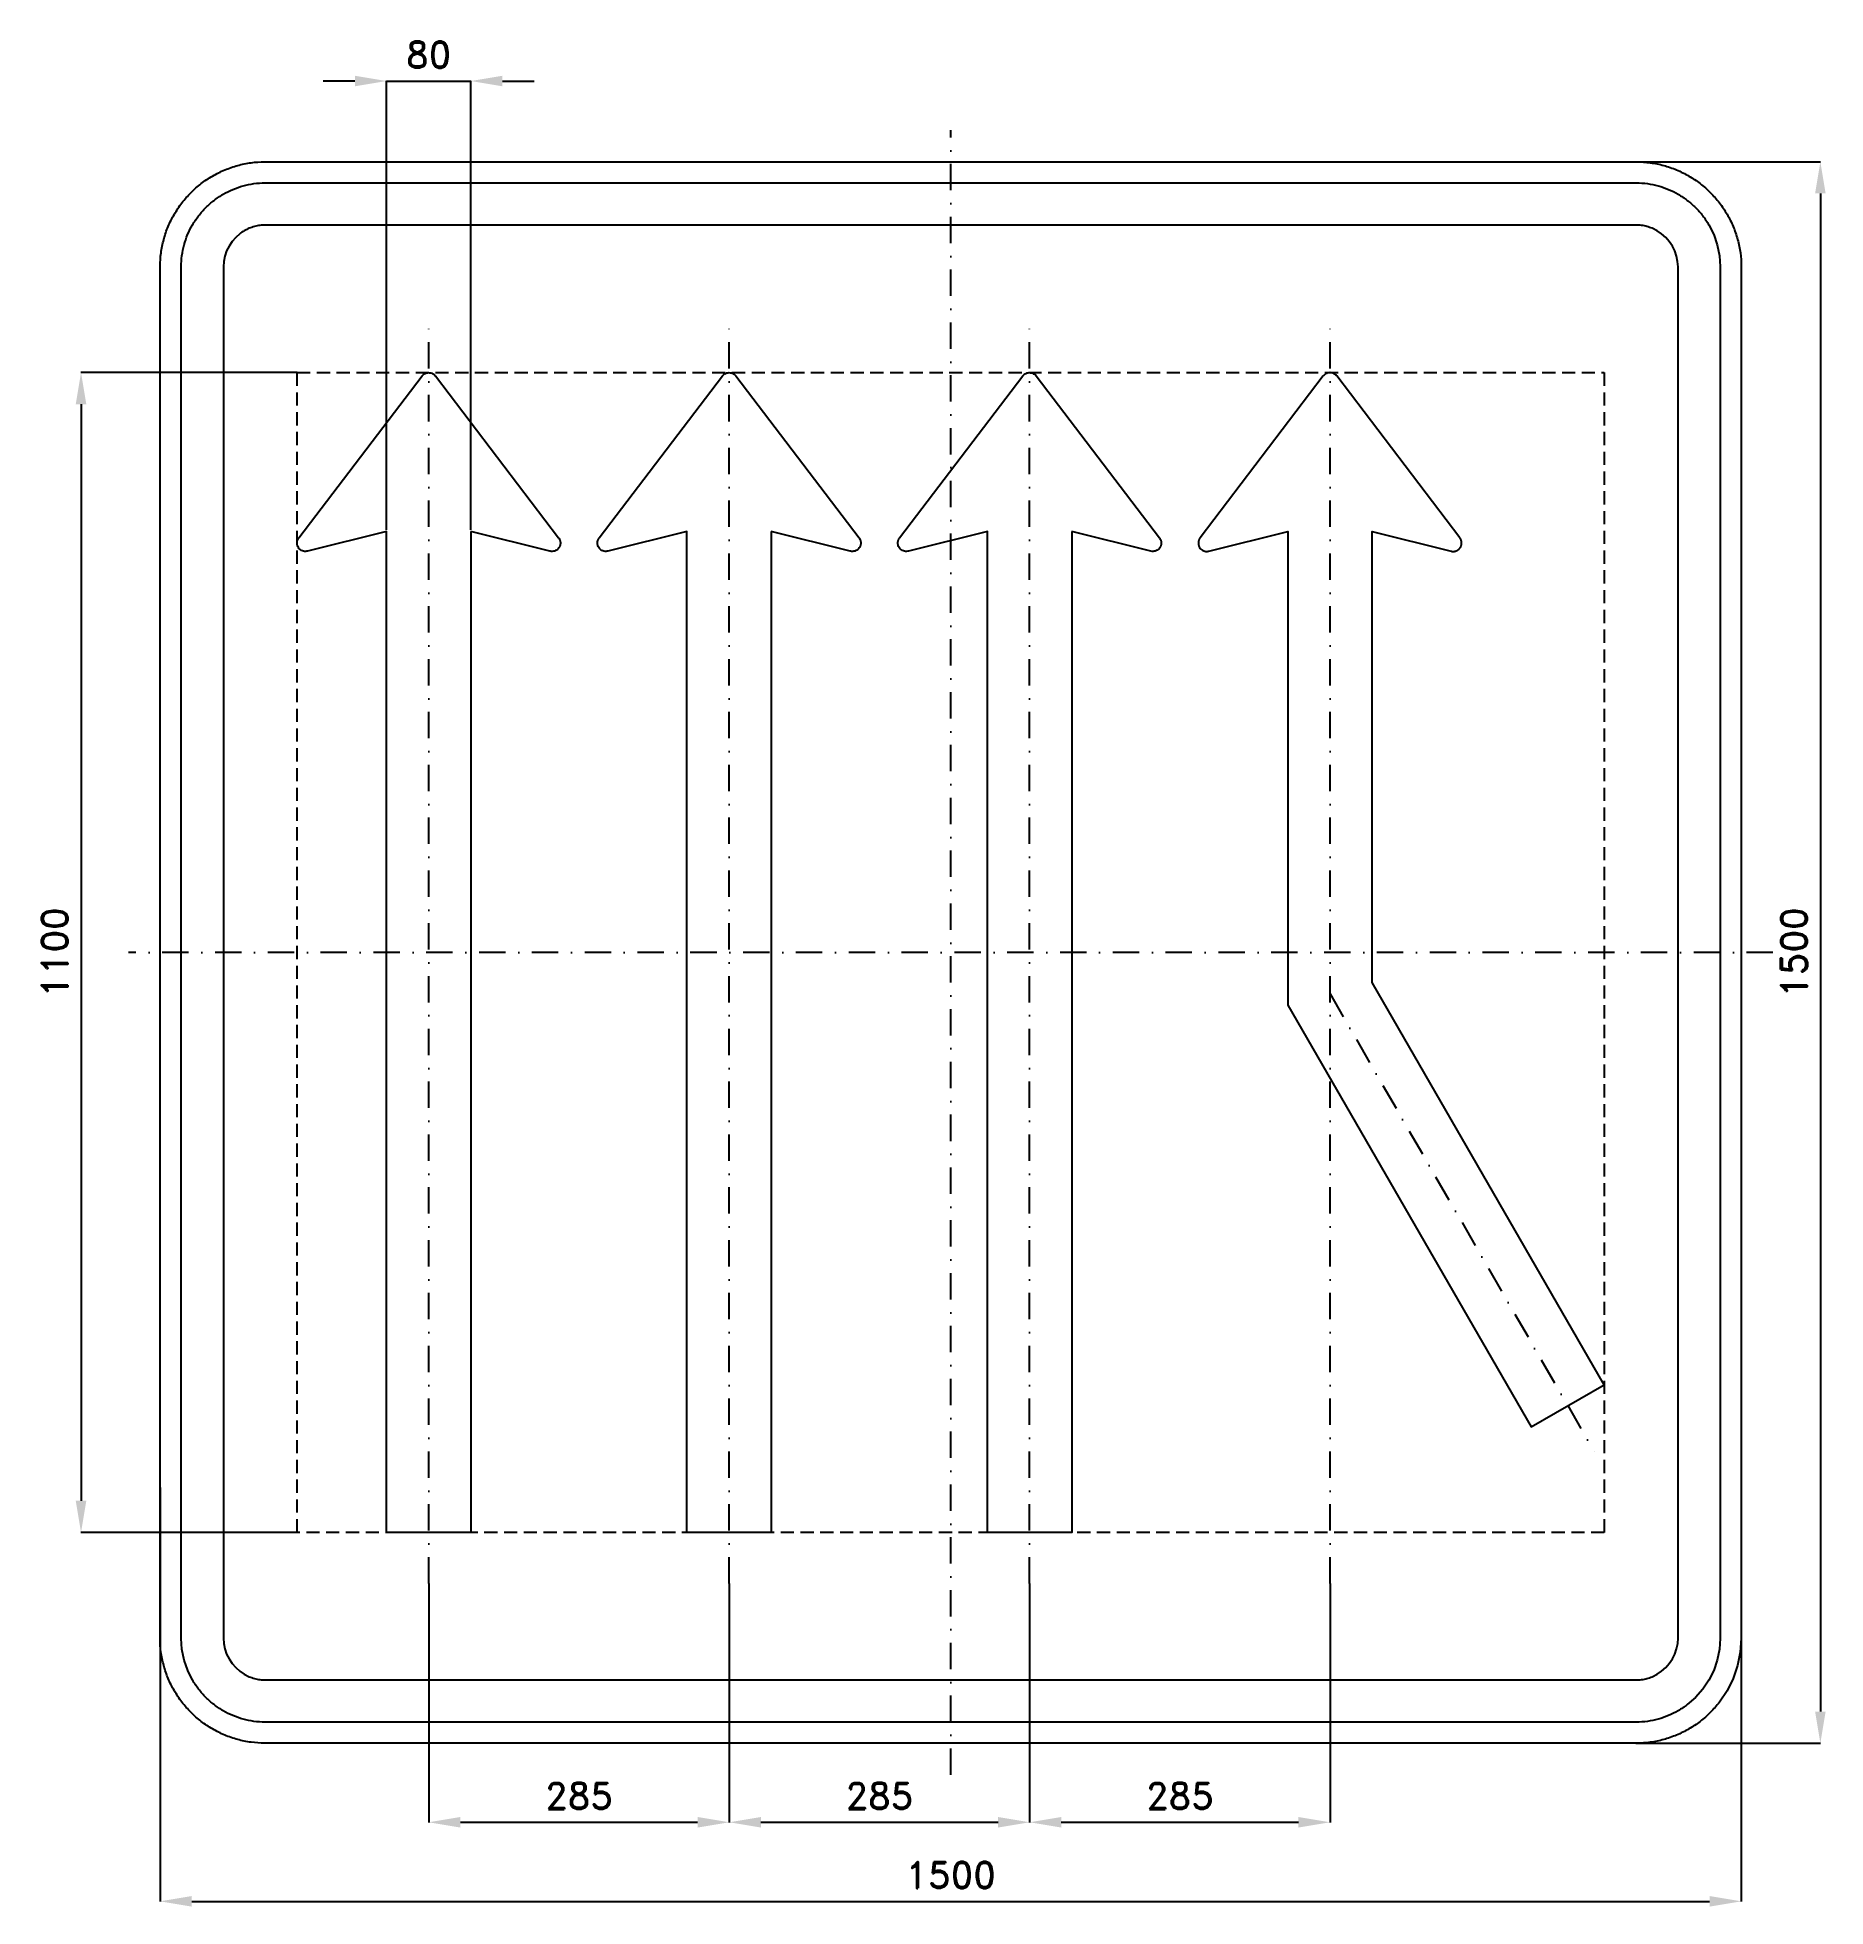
# Model space of a CAD drawing. Header units: millimetres. Extents: x -866 to 830, y -905 to 868.
import ezdxf

# ---------------------------------------------------------------- set-up
doc = ezdxf.new("R2010")
doc.units = ezdxf.units.MM
doc.header["$LTSCALE"] = 5
doc.linetypes.add('ČERCHOVANÁX2', pattern=[2, 1, -0.5, 0, -0.5])
doc.linetypes.add('ČÁRKOVANÁX2', pattern=[1.5, 1, -0.5])
doc.layers.add('Kóty', color=2, linetype='Continuous')
doc.layers.add('Značka', color=7, linetype='Continuous')
doc.styles.get("Standard").update_dxf_attribs({"font": 'romand.shx', "height": 25})
doc.dimstyles.get("Standard").update_dxf_attribs({"dimtxt": 25, "dimasz": 30, "dimexe": 0.18, "dimexo": 0.0625, "dimgap": 12.5, "dimtad": 1, "dimdec": 0, "dimzin": 0, "dimdsep": 46, "dimtxsty": 'Standard', "dimcen": 0.09, "dimadec": 0, "dimazin": 0, "dimtfac": 1, "dimtdec": 0, "dimtofl": 0, "dimtmove": 0, "dimatfit": 3, "dimfxl": 1, "dimtolj": 1, "dimtzin": 0, "dimarcsym": 0})

msp = doc.modelspace()

# ---------------------------------------------------------------- blocks, each defined once
blk = doc.blocks.new('*D0')
at = {"layer": 'Defpoints', "color": 0, "transparency": 16777216}
for p in [(-750, -507.4), (750, -603.9), (750, -900)]:
    blk.add_point(p, dxfattribs=at)
at = {"layer": 'Kóty', "color": 0, "lineweight": -2, "transparency": 16777216}
for p, q in [((-750, -507.5), (-750, -900.2)), ((750, -603.9), (750, -900.2)), ((-720, -900), (720, -900))]:
    blk.add_line(p, q, dxfattribs=at)
at = {"layer": 'Kóty', "color": 0, "transparency": 16777216}
for points in [[(-720, -895), (-720, -905), (-750, -900)], [(720, -895), (720, -905), (750, -900)]]:
    blk.add_solid(points, dxfattribs=at)
at = {"layer": 'Kóty', "color": 0, "transparency": 16777216, "insert": (0, -875), "char_height": 25, "attachment_point": 5}
blk.add_mtext('\\A1;1500', dxfattribs=at)
blk = doc.blocks.new('*D1')
at = {"layer": 'Defpoints', "color": 0, "transparency": 16777216}
for p in [(626.7, 750), (650, -750), (825, -750)]:
    blk.add_point(p, dxfattribs=at)
at = {"layer": 'Kóty', "color": 0, "lineweight": -2, "transparency": 16777216}
for p, q in [((626.7, 750), (825.2, 750)), ((825, 720), (825, -720)), ((650.1, -750), (825.2, -750))]:
    blk.add_line(p, q, dxfattribs=at)
at = {"layer": 'Kóty', "color": 0, "transparency": 16777216}
for points in [[(820, 720), (830, 720), (825, 750)], [(820, -720), (830, -720), (825, -750)]]:
    blk.add_solid(points, dxfattribs=at)
at = {"layer": 'Kóty', "color": 0, "transparency": 16777216, "insert": (800, 0), "char_height": 25, "attachment_point": 5, "rotation": 90}
blk.add_mtext('\\A1;1500', dxfattribs=at)
blk = doc.blocks.new('*D2')
at = {"layer": 'Defpoints', "color": 0, "transparency": 16777216}
for p in [(-620.04, 550), (-825, -550), (-620.04, -550)]:
    blk.add_point(p, dxfattribs=at)
at = {"layer": 'Kóty', "color": 0, "lineweight": -2, "transparency": 16777216}
for p, q in [((-620.1025, 550), (-825.18, 550)), ((-825, 520), (-825, -520)), ((-620.1025, -550), (-825.18, -550))]:
    blk.add_line(p, q, dxfattribs=at)
at = {"layer": 'Kóty', "color": 0, "transparency": 16777216}
for points in [[(-830, 520), (-820, 520), (-825, 550)], [(-830, -520), (-820, -520), (-825, -550)]]:
    blk.add_solid(points, dxfattribs=at)
at = {"layer": 'Kóty', "color": 0, "transparency": 16777216, "insert": (-850, 0), "char_height": 25, "attachment_point": 5, "rotation": 90}
blk.add_mtext('\\A1;1100', dxfattribs=at)
blk = doc.blocks.new('*D3')
at = {"layer": 'Defpoints', "color": 0, "transparency": 16777216}
for p in [(-455.2, 826.6), (-535.2, 400.8), (-455.2, 400.8)]:
    blk.add_point(p, dxfattribs=at)
at = {"layer": 'Kóty', "color": 0, "lineweight": -2, "transparency": 16777216}
for p, q in [((-565.2, 826.6), (-595.2, 826.6)), ((-535.2, 400.9), (-535.2, 826.8)), ((-455.2, 400.9), (-455.2, 826.8)), ((-425.2, 826.6), (-395.2, 826.6))]:
    blk.add_line(p, q, dxfattribs=at)
at = {"layer": 'Kóty', "color": 0, "transparency": 16777216}
for points in [[(-565.2, 831.6), (-565.2, 821.6), (-535.2, 826.6)], [(-425.2, 831.6), (-425.2, 821.6), (-455.2, 826.6)]]:
    blk.add_solid(points, dxfattribs=at)
at = {"layer": 'Kóty', "color": 0, "transparency": 16777216, "insert": (-495.2, 851.6), "char_height": 25, "attachment_point": 5}
blk.add_mtext('\\A1;80', dxfattribs=at)
blk = doc.blocks.new('*D4')
at = {"layer": 'Defpoints', "color": 0, "transparency": 16777216}
for p in [(-210.1, -598.5), (74.9, -598.4), (74.9, -825)]:
    blk.add_point(p, dxfattribs=at)
at = {"layer": 'Kóty', "color": 0, "lineweight": -2, "transparency": 16777216}
for p, q in [((-210.1, -598.6), (-210.1, -825.2)), ((74.9, -598.5), (74.9, -825.2)), ((-180.1, -825), (44.9, -825))]:
    blk.add_line(p, q, dxfattribs=at)
at = {"layer": 'Kóty', "color": 0, "transparency": 16777216}
for points in [[(-180.1, -820), (-180.1, -830), (-210.1, -825)], [(44.9, -820), (44.9, -830), (74.9, -825)]]:
    blk.add_solid(points, dxfattribs=at)
at = {"layer": 'Kóty', "color": 0, "transparency": 16777216, "insert": (-67.6, -800), "char_height": 25, "attachment_point": 5}
blk.add_mtext('\\A1;285', dxfattribs=at)
blk = doc.blocks.new('*D5')
at = {"layer": 'Defpoints', "color": 0, "transparency": 16777216}
for p in [(-495.1, -598.4), (-210.1, -598.6), (-210.1, -825)]:
    blk.add_point(p, dxfattribs=at)
at = {"layer": 'Kóty', "color": 0, "lineweight": -2, "transparency": 16777216}
for p, q in [((-495.1, -598.5), (-495.1, -825.2)), ((-210.1, -598.6), (-210.1, -825.2)), ((-465.1, -825), (-240.1, -825))]:
    blk.add_line(p, q, dxfattribs=at)
at = {"layer": 'Kóty', "color": 0, "transparency": 16777216}
for points in [[(-465.1, -820), (-465.1, -830), (-495.1, -825)], [(-240.1, -820), (-240.1, -830), (-210.1, -825)]]:
    blk.add_solid(points, dxfattribs=at)
at = {"layer": 'Kóty', "color": 0, "transparency": 16777216, "insert": (-352.6, -800), "char_height": 25, "attachment_point": 5}
blk.add_mtext('\\A1;285', dxfattribs=at)
blk = doc.blocks.new('*D6')
at = {"layer": 'Defpoints', "color": 0, "transparency": 16777216}
for p in [(74.9, -598.5), (359.9, -598.5), (359.9, -825)]:
    blk.add_point(p, dxfattribs=at)
at = {"layer": 'Kóty', "color": 0, "lineweight": -2, "transparency": 16777216}
for p, q in [((74.9, -598.5), (74.9, -825.2)), ((359.9, -598.5), (359.9, -825.2)), ((104.9, -825), (329.9, -825))]:
    blk.add_line(p, q, dxfattribs=at)
at = {"layer": 'Kóty', "color": 0, "transparency": 16777216}
for points in [[(104.9, -820), (104.9, -830), (74.9, -825)], [(329.9, -820), (329.9, -830), (359.9, -825)]]:
    blk.add_solid(points, dxfattribs=at)
at = {"layer": 'Kóty', "color": 0, "transparency": 16777216, "insert": (217.4, -800), "char_height": 25, "attachment_point": 5}
blk.add_mtext('\\A1;285', dxfattribs=at)

# ---------------------------------------------------------------- dimensions: what is measured, and where the dimension line sits
at = {"layer": 'Kóty'}
for base, p1, p2, picture, middle in [((-455.161, 826.60727), (-535.161, 400.81727), (-455.161, 400.81727), '*D3', (-495.161, 851.60727)), ((-210.145, -825), (-495.145, -598.39273), (-210.145, -598.58023), '*D5', (-352.645, -800)), ((74.855, -825), (-210.145, -598.51773), (74.855, -598.39273), '*D4', (-67.645, -800)), ((359.855, -825), (74.855, -598.45523), (359.855, -598.45523), '*D6', (217.355, -800))]:
    dim = msp.add_linear_dim(base=base, p1=p1, p2=p2, dimstyle='Standard', dxfattribs=at)
    dim.commit()
    dim.dimension.update_dxf_attribs({"geometry": picture, "text_midpoint": middle})
for base, p1, p2, picture, middle in [((825, -750), (626.65279, 750), (650, -750), '*D1', (800, 0)), ((-825, -550), (-620.04, 550), (-620.04, -550), '*D2', (-850, 0))]:
    dim = msp.add_linear_dim(base=base, p1=p1, p2=p2, angle=90, dimstyle='Standard', dxfattribs=at)
    dim.commit()
    dim.dimension.update_dxf_attribs({"geometry": picture, "text_midpoint": middle})
dim = msp.add_linear_dim(base=(750, -900), p1=(-750, -507.4144), p2=(750, -603.8615), text='1500', dimstyle='Standard', dxfattribs=at)
dim.commit()
dim.dimension.update_dxf_attribs({"geometry": '*D0', "text_midpoint": (0, -875)})

# ---------------------------------------------------------------- linework, layer by layer
at = {"layer": 'Kóty'}
msp.add_lwpolyline([(-535.161, 826.60727), (-455.161, 826.60727)], dxfattribs=at)
at = {"layer": 'Značka', "color": 6, "linetype": 'ČERCHOVANÁX2', "ltscale": 5}
msp.add_line((359.855, -39.28203), (610.42341, -473.27925), dxfattribs=at)
for points in [[(0, -780), (0, 780)], [(-495.145, -598.39273), (-495.145, 601.60727)], [(-210.145, -598.39273), (-210.145, 601.60727)], [(74.855, -598.39273), (74.855, 601.60727)], [(359.855, -598.39273), (359.855, 601.60727)], [(780, 0), (-780, 0)]]:
    msp.add_lwpolyline(points, dxfattribs=at)
at = {"layer": 'Značka', "color": 5}
for points in [[(-650, -750), (-650.39, -749.99883), (-650.79, -749.99692, -0.032183), (-663.7, -749.09245, -0.0354395), (-676.39, -746.45574, -0.036257), (-688.66, -742.3068, -0.0344302), (-700.23, -736.4713, -0.0337135), (-711, -729.2849, -0.034097), (-720.71, -720.7107, -0.0342145), (-729.29, -711.0064, -0.0342268), (-736.47, -700.2266, -0.0340428), (-742.27, -688.6512, -0.0334252), (-746.46, -676.3873, -0.0341747), (-749.14, -663.6918, -0.0367361), (-750, -650.785), (-750, -650.393), (-750, -650), (-750, 650), (-750, 650.39), (-750, 650.79, -0.0321975), (-749.09, 663.7, -0.0354674), (-746.46, 676.39, -0.0363203), (-742.31, 688.66, -0.0344709), (-736.47, 700.23, -0.0337211), (-729.29, 711, -0.0340992), (-720.71, 720.71, -0.0342018), (-711.01, 729.29, -0.0342246), (-700.23, 736.47, -0.0340515), (-688.65, 742.27, -0.0334153), (-676.39, 746.46, -0.0341236), (-663.69, 749.14, -0.0367442), (-650.79, 750), (-650.39, 750), (-650, 750), (650, 750), (650.39, 750), (650.79, 750, -0.0321821), (663.7, 749.09, -0.0354474), (676.39, 746.46, -0.0362719), (688.66, 742.31, -0.0344334), (700.23, 736.47, -0.0337229), (711, 729.28, -0.0340912), (720.71, 720.71, -0.0342207), (729.29, 711.01, -0.0342246), (736.47, 700.23, -0.0340384), (742.27, 688.65, -0.0334249), (746.46, 676.39, -0.034173), (749.14, 663.69, -0.0367364), (750, 650.79), (750, 650.39), (750, 650), (750, -650), (750, -650.393), (750, -650.785), (749.09, -663.6978), (746.46, -676.3873), (742.31, -688.6591), (736.47, -700.2266), (729.28, -711.0042, -0.0341063), (720.71, -720.7107, -0.0342027), (711.01, -729.2931, -0.034227), (700.23, -736.4713, -0.0340442), (688.65, -742.2651, -0.0334113), (676.39, -746.45574, -0.0341218), (663.69, -749.13547, -0.0367434), (650.79, -749.99692), (650.39, -749.99892), (650, -750), (-650, -750)], [(-650, -730), (-650.31, -729.9991), (-650.63, -729.9975, -0.0321839), (-660.96, -729.274, -0.035448), (-671.11, -727.1646, -0.0362817), (-680.93, -723.8454, -0.0344216), (-690.18, -719.1771, -0.0337453), (-698.8, -713.4279, -0.0341022), (-706.57, -706.5685, -0.034186), (-713.43, -698.8051, -0.0342028), (-719.18, -690.1812), (-723.81, -680.921), (-727.16, -671.1098), (-729.31, -660.9534), (-730, -650.628), (-730, -650.314), (-730, -650), (-730, 650), (-730, 650.31), (-730, 650.63, -0.0321794), (-729.27, 660.96, -0.0354889), (-727.16, 671.11, -0.0362814), (-723.85, 680.93, -0.0344198), (-719.18, 690.18, -0.033728), (-713.43, 698.8, -0.0340731), (-706.57, 706.57, -0.0342387), (-698.81, 713.43, -0.0341991), (-690.18, 719.18, -0.0340344), (-680.92, 723.81, -0.0334143), (-671.11, 727.16, -0.0341236), (-660.95, 729.31, -0.0367402), (-650.63, 730), (-650.31, 730), (-650, 730), (650, 730), (650.31, 730), (650.63, 730, -0.032183), (660.96, 729.27, -0.0354467), (671.11, 727.16, -0.0362744), (680.93, 723.85, -0.0344144), (690.18, 719.18, -0.033745), (698.8, 713.43, -0.0340968), (706.57, 706.57, -0.0341871), (713.43, 698.81, -0.0342063), (719.18, 690.18), (723.81, 680.92), (727.16, 671.11), (729.31, 660.95), (730, 650.63), (730, 650.31), (730, 650), (730, -650), (730, -650.314), (730, -650.628), (729.27, -660.9582), (727.16, -671.1098), (723.85, -680.9273), (719.18, -690.1812), (713.43, -698.8034), (706.57, -706.5685), (698.81, -713.4345, -0.0342057), (690.18, -719.1771, -0.0340314), (680.92, -723.8121, -0.0334215), (671.11, -727.1646, -0.0341218), (660.95, -729.3084, -0.0367439), (650.63, -729.9975), (650.31, -729.9991), (650, -730), (-650, -730)], [(-650, -690), (650, -690), (650.16, -689.9995), (650.31, -689.9988, 0.0321848), (655.48, -689.637, 0.0354594), (660.55, -688.5823, 0.0362767), (665.46, -686.9227), (670.09, -684.5885), (674.4, -681.714), (678.28, -678.2843), (681.72, -674.4026), (684.59, -670.0906), (686.91, -665.4605), (688.58, -660.5549), (689.65, -655.4767), (690, -650.314), (690, -650.157), (690, -650), (690, 650), (690, 650.16), (690, 650.31), (689.64, 655.48), (688.58, 660.55), (686.92, 665.46), (684.59, 670.09), (681.71, 674.4), (678.28, 678.28), (674.4, 681.72), (670.09, 684.59), (665.46, 686.91, 0.0334086), (660.55, 688.58, 0.0341855), (655.48, 689.65, 0.0367465), (650.31, 690), (650.16, 690), (650, 690), (-650, 690), (-650.16, 690), (-650.31, 690, 0.0321848), (-655.48, 689.64, 0.0354579), (-660.55, 688.58, 0.0362712), (-665.46, 686.92, 0.0343823), (-670.09, 684.59, 0.0336505), (-674.4, 681.71), (-678.28, 678.28), (-681.72, 674.4), (-684.59, 670.09), (-686.91, 665.46), (-688.58, 660.55), (-689.65, 655.48), (-690, 650.31), (-690, 650.16), (-690, 650), (-690, -650), (-690, -650.157), (-690, -650.314), (-689.64, -655.4791), (-688.58, -660.5549), (-686.92, -665.4636), (-684.59, -670.0906), (-681.71, -674.4017), (-678.28, -678.2843), (-674.4, -681.7172), (-670.09, -684.5885), (-665.46, -686.9061, 0.0334044), (-660.55, -688.5823, 0.0341611), (-655.48, -689.6542, 0.0367494), (-650.31, -689.9988), (-650.16, -689.9996), (-650, -690)]]:
    msp.add_lwpolyline(points, format="xyb", dxfattribs=at)
for points in [[(-455.15, 399.2), (-455.15, -550), (-535.14, -550), (-535.14, 375.2), (-535.16, 375.2), (-535.16, 399.2), (-610.12, 380.66), (-610.21, 380.63), (-610.31, 380.61), (-610.53, 380.57), (-610.76, 380.53), (-611.8, 380.42), (-612.85, 380.46), (-613.88, 380.63), (-614.88, 380.94), (-615.83, 381.37), (-616.72, 381.93), (-617.53, 382.59), (-618.24, 383.36), (-618.85, 384.21), (-619.34, 385.14), (-619.71, 386.12), (-619.72, 386.17), (-619.74, 386.22), (-619.79, 386.43), (-619.84, 386.63), (-619.89, 386.89), (-619.94, 387.14), (-619.98, 387.4), (-620.01, 387.66), (-620.03, 387.92), (-620.04, 388.18), (-620.05, 388.45), (-620.04, 388.71), (-620.03, 388.97), (-620, 389.23), (-619.97, 389.49), (-619.93, 389.75), (-619.89, 390.01), (-619.83, 390.26), (-619.77, 390.52), (-619.69, 390.77), (-619.61, 391.02), (-619.52, 391.26), (-619.43, 391.51), (-619.32, 391.75), (-619.24, 391.94), (-619.14, 392.13), (-619.12, 392.18), (-619.09, 392.22), (-618.53, 393.1), (-618.47, 393.18), (-618.41, 393.27), (-501.52, 546.84), (-501.47, 546.92), (-501.41, 546.99), (-500.83, 547.65), (-500.17, 548.23), (-499.32, 548.84), (-498.38, 549.32), (-497.4, 549.68), (-496.38, 549.9), (-495.34, 550), (-494.29, 549.95), (-493.26, 549.77), (-492.26, 549.45), (-491.32, 549.01), (-490.43, 548.45), (-489.63, 547.78), (-488.92, 547.01), (-488.86, 546.92), (-488.79, 546.84), (-371.91, 393.27), (-371.85, 393.19), (-371.8, 393.11), (-371.67, 392.93), (-371.54, 392.73), (-371.03, 391.82), (-371.01, 391.78), (-370.99, 391.73), (-370.9, 391.54), (-370.82, 391.34), (-370.73, 391.09), (-370.65, 390.84), (-370.57, 390.59), (-370.51, 390.34), (-370.45, 390.09), (-370.4, 389.83), (-370.35, 389.58), (-370.32, 389.32), (-370.3, 389.06), (-370.29, 388.79), (-370.28, 388.53), (-370.28, 388.27), (-370.28, 388.01), (-370.3, 387.74), (-370.33, 387.48), (-370.37, 387.22), (-370.41, 386.96), (-370.46, 386.7), (-370.52, 386.45), (-370.59, 386.2), (-370.67, 385.95), (-370.75, 385.7), (-370.84, 385.46), (-370.95, 385.22), (-371.06, 384.98), (-371.17, 384.74), (-371.3, 384.51), (-371.43, 384.28), (-371.54, 384.11), (-371.65, 383.93), (-371.68, 383.89), (-371.71, 383.84), (-372.37, 383.03), (-373.12, 382.3), (-373.97, 381.68), (-374.88, 381.17), (-375.86, 380.8), (-376.87, 380.54), (-377.91, 380.43), (-378.96, 380.44), (-379.99, 380.61), (-380.1, 380.63), (-380.2, 380.66), (-455.15, 399.2)], [(-170.15, 399.2), (-170.15, -550), (-250.15, -550), (-250.15, 375.2), (-250.17, 375.2), (-250.17, 399.2), (-325.13, 380.66), (-325.22, 380.63), (-325.31, 380.61), (-325.54, 380.57), (-325.77, 380.53), (-326.81, 380.42), (-327.86, 380.46), (-328.89, 380.63), (-329.89, 380.94), (-330.84, 381.37), (-331.73, 381.93), (-332.54, 382.59), (-333.25, 383.36), (-333.86, 384.21), (-334.35, 385.14), (-334.72, 386.12), (-334.73, 386.17), (-334.74, 386.22), (-334.8, 386.43), (-334.85, 386.63), (-334.9, 386.89), (-334.95, 387.14), (-334.99, 387.4), (-335.02, 387.66), (-335.04, 387.92), (-335.05, 388.18), (-335.05, 388.45), (-335.05, 388.71), (-335.03, 388.97), (-335.01, 389.23), (-334.98, 389.49), (-334.94, 389.75), (-334.9, 390.01), (-334.84, 390.26), (-334.77, 390.52), (-334.7, 390.77), (-334.62, 391.02), (-334.53, 391.26), (-334.43, 391.51), (-334.33, 391.75), (-334.24, 391.94), (-334.15, 392.13), (-334.12, 392.18), (-334.1, 392.22), (-333.54, 393.1), (-333.48, 393.18), (-333.42, 393.27), (-216.53, 546.84), (-216.47, 546.92), (-216.42, 546.99), (-215.83, 547.65), (-215.18, 548.23), (-214.32, 548.84), (-213.39, 549.32), (-212.41, 549.68), (-211.39, 549.9), (-210.35, 550), (-209.3, 549.95), (-208.27, 549.77), (-207.27, 549.45), (-206.32, 549.01), (-205.44, 548.45), (-204.63, 547.78), (-203.93, 547.01), (-203.87, 546.92), (-203.8, 546.84), (-86.92, 393.27), (-86.86, 393.19), (-86.8, 393.11), (-86.67, 392.93), (-86.54, 392.73), (-86.04, 391.82), (-86.02, 391.78), (-85.99, 391.73), (-85.91, 391.54), (-85.83, 391.34), (-85.74, 391.09), (-85.66, 390.84), (-85.58, 390.59), (-85.51, 390.34), (-85.45, 390.09), (-85.4, 389.83), (-85.36, 389.58), (-85.33, 389.32), (-85.31, 389.06), (-85.29, 388.79), (-85.28, 388.53), (-85.28, 388.27), (-85.29, 388.01), (-85.31, 387.74), (-85.34, 387.48), (-85.37, 387.22), (-85.42, 386.96), (-85.47, 386.7), (-85.53, 386.45), (-85.6, 386.2), (-85.67, 385.95), (-85.76, 385.7), (-85.85, 385.46), (-85.95, 385.22), (-86.06, 384.98), (-86.18, 384.74), (-86.3, 384.51), (-86.44, 384.28), (-86.55, 384.11), (-86.66, 383.93), (-86.69, 383.89), (-86.72, 383.84), (-87.38, 383.03), (-88.13, 382.3), (-88.97, 381.68), (-89.89, 381.17), (-90.86, 380.8), (-91.88, 380.54), (-92.92, 380.43), (-93.97, 380.44), (-95, 380.61), (-95.1, 380.63), (-95.21, 380.66), (-170.15, 399.2)], [(114.84, 399.2), (114.84, -550), (34.84, -550), (34.84, 375.2), (34.83, 375.2), (34.83, 399.2), (-40.14, 380.66), (-40.23, 380.63), (-40.32, 380.61), (-40.55, 380.57), (-40.77, 380.53), (-41.82, 380.42), (-42.86, 380.46), (-43.9, 380.63), (-44.89, 380.94), (-45.85, 381.37), (-46.73, 381.93), (-47.54, 382.59), (-48.25, 383.36), (-48.87, 384.21), (-49.35, 385.14), (-49.72, 386.12), (-49.74, 386.17), (-49.75, 386.22), (-49.81, 386.43), (-49.86, 386.63), (-49.91, 386.89), (-49.95, 387.14), (-49.99, 387.4), (-50.02, 387.66), (-50.05, 387.92), (-50.06, 388.18), (-50.06, 388.45), (-50.05, 388.71), (-50.04, 388.97), (-50.02, 389.23), (-49.99, 389.49), (-49.95, 389.75), (-49.9, 390.01), (-49.85, 390.26), (-49.78, 390.52), (-49.71, 390.77), (-49.63, 391.02), (-49.54, 391.26), (-49.44, 391.51), (-49.34, 391.75), (-49.25, 391.94), (-49.16, 392.13), (-49.13, 392.18), (-49.11, 392.22), (-48.55, 393.1), (-48.49, 393.18), (-48.42, 393.27), (68.46, 546.84), (68.52, 546.92), (68.58, 546.99), (69.16, 547.65), (69.82, 548.23), (70.67, 548.84), (71.6, 549.32), (72.58, 549.68), (73.61, 549.9), (74.65, 550), (75.69, 549.95), (76.72, 549.77), (77.72, 549.45), (78.67, 549.01), (79.55, 548.45), (80.36, 547.78), (81.06, 547.01), (81.13, 546.92), (81.19, 546.84), (198.08, 393.27), (198.13, 393.19), (198.19, 393.11), (198.32, 392.93), (198.45, 392.73), (198.96, 391.82), (198.98, 391.78), (199, 391.73), (199.08, 391.54), (199.16, 391.34), (199.25, 391.09), (199.33, 390.84), (199.41, 390.59), (199.48, 390.34), (199.54, 390.09), (199.59, 389.83), (199.63, 389.58), (199.66, 389.32), (199.69, 389.06), (199.7, 388.79), (199.71, 388.53), (199.71, 388.27), (199.7, 388.01), (199.68, 387.74), (199.66, 387.48), (199.62, 387.22), (199.58, 386.96), (199.52, 386.7), (199.46, 386.45), (199.4, 386.2), (199.32, 385.95), (199.23, 385.7), (199.14, 385.46), (199.04, 385.22), (198.93, 384.98), (198.81, 384.74), (198.69, 384.51), (198.56, 384.28), (198.45, 384.11), (198.33, 383.93), (198.3, 383.89), (198.27, 383.84), (197.62, 383.03), (196.86, 382.3), (196.02, 381.68), (195.1, 381.17), (194.13, 380.8), (193.11, 380.54), (192.07, 380.43), (191.02, 380.44), (189.99, 380.61), (189.89, 380.63), (189.79, 380.66), (114.84, 399.2)], [(319.84, -50.013), (550.76, -449.991), (620.04, -409.992), (399.83, -28.577), (399.83, 399.2), (474.78, 380.66), (474.88, 380.63), (474.98, 380.61), (475.03, 380.6), (475.09, 380.59), (475.29, 380.55), (475.5, 380.51), (475.76, 380.47), (476.02, 380.44), (476.28, 380.43), (476.54, 380.42), (476.8, 380.42), (477.06, 380.43), (477.33, 380.45), (477.59, 380.47), (477.85, 380.5), (478.11, 380.54), (478.36, 380.6), (478.62, 380.66), (478.87, 380.73), (479.12, 380.8), (479.37, 380.89), (479.61, 380.97), (479.86, 381.07), (480.1, 381.17), (480.33, 381.29), (480.56, 381.41), (480.79, 381.55), (481.01, 381.68), (481.23, 381.83), (481.44, 381.98), (481.65, 382.14), (481.86, 382.3), (482.06, 382.48), (482.25, 382.66), (482.43, 382.84), (482.61, 383.03), (482.78, 383.23), (482.95, 383.43), (483.11, 383.63), (483.27, 383.84), (483.41, 384.06), (483.55, 384.28), (483.68, 384.51), (483.8, 384.74), (483.92, 384.98), (484.03, 385.22), (484.13, 385.46), (484.23, 385.7), (484.31, 385.95), (484.39, 386.2), (484.46, 386.45), (484.51, 386.7), (484.57, 386.96), (484.61, 387.22), (484.65, 387.48), (484.68, 387.74), (484.69, 388.01), (484.7, 388.27), (484.7, 388.53), (484.69, 388.79), (484.68, 389.06), (484.66, 389.32), (484.62, 389.58), (484.58, 389.83), (484.53, 390.09), (484.47, 390.34), (484.4, 390.59), (484.33, 390.84), (484.24, 391.09), (484.15, 391.34), (484.06, 391.58), (483.95, 391.82), (483.83, 392.06), (483.71, 392.29), (483.61, 392.47), (483.5, 392.65), (483.47, 392.69), (483.44, 392.73), (483.31, 392.93), (483.18, 393.11), (483.12, 393.19), (483.07, 393.27), (366.18, 546.84), (366.12, 546.92), (366.05, 547.01), (365.35, 547.78), (364.55, 548.45), (363.66, 549.01), (362.71, 549.45), (361.72, 549.77), (360.69, 549.95), (359.64, 550), (358.6, 549.9), (357.58, 549.68), (356.59, 549.32), (355.66, 548.84), (354.81, 548.23), (354.15, 547.65), (353.57, 546.99), (353.51, 546.92), (353.45, 546.84), (236.57, 393.27), (236.51, 393.18), (236.44, 393.1), (236.41, 393.06), (236.38, 393.02), (236.26, 392.85), (236.15, 392.67), (236.01, 392.45), (235.89, 392.22), (235.77, 391.99), (235.65, 391.75), (235.55, 391.51), (235.46, 391.26), (235.37, 391.02), (235.28, 390.77), (235.21, 390.52), (235.15, 390.26), (235.09, 390.01), (235.04, 389.75), (235.01, 389.49), (234.98, 389.23), (234.95, 388.97), (234.94, 388.71), (234.93, 388.45), (234.94, 388.18), (234.95, 387.92), (234.97, 387.66), (235, 387.4), (235.04, 387.14), (235.08, 386.89), (235.14, 386.63), (235.2, 386.38), (235.27, 386.12), (235.35, 385.87), (235.44, 385.63), (235.53, 385.38), (235.64, 385.14), (235.75, 384.91), (235.87, 384.67), (235.97, 384.49), (236.07, 384.3), (236.1, 384.26), (236.13, 384.21), (236.74, 383.36), (237.45, 382.59), (238.26, 381.93), (239.14, 381.37), (240.1, 380.94), (241.1, 380.63), (242.13, 380.46), (243.18, 380.42), (244.22, 380.53), (244.45, 380.57), (244.67, 380.61), (244.76, 380.63), (244.86, 380.66), (319.82, 399.2), (319.82, 375.2), (319.84, 375.2), (319.84, -50.013)]]:
    msp.add_lwpolyline(points, dxfattribs=at)
at = {"layer": 'Značka', "color": 6, "linetype": 'ČÁRKOVANÁX2', "ltscale": 2.5}
msp.add_lwpolyline([(-620.04, -550), (-620.04, 550), (620.04, 550), (620.04, -550), (-620.04, -550)], dxfattribs=at)

msp.set_redraw_order([(e.dxf.handle, doc.entitydb.next_handle()) for e in msp.query("TEXT MTEXT ATTDEF DIMENSION ARC_DIMENSION")])  # texts and dimensions are drawn at this point

doc.saveas('drawing.dxf')
